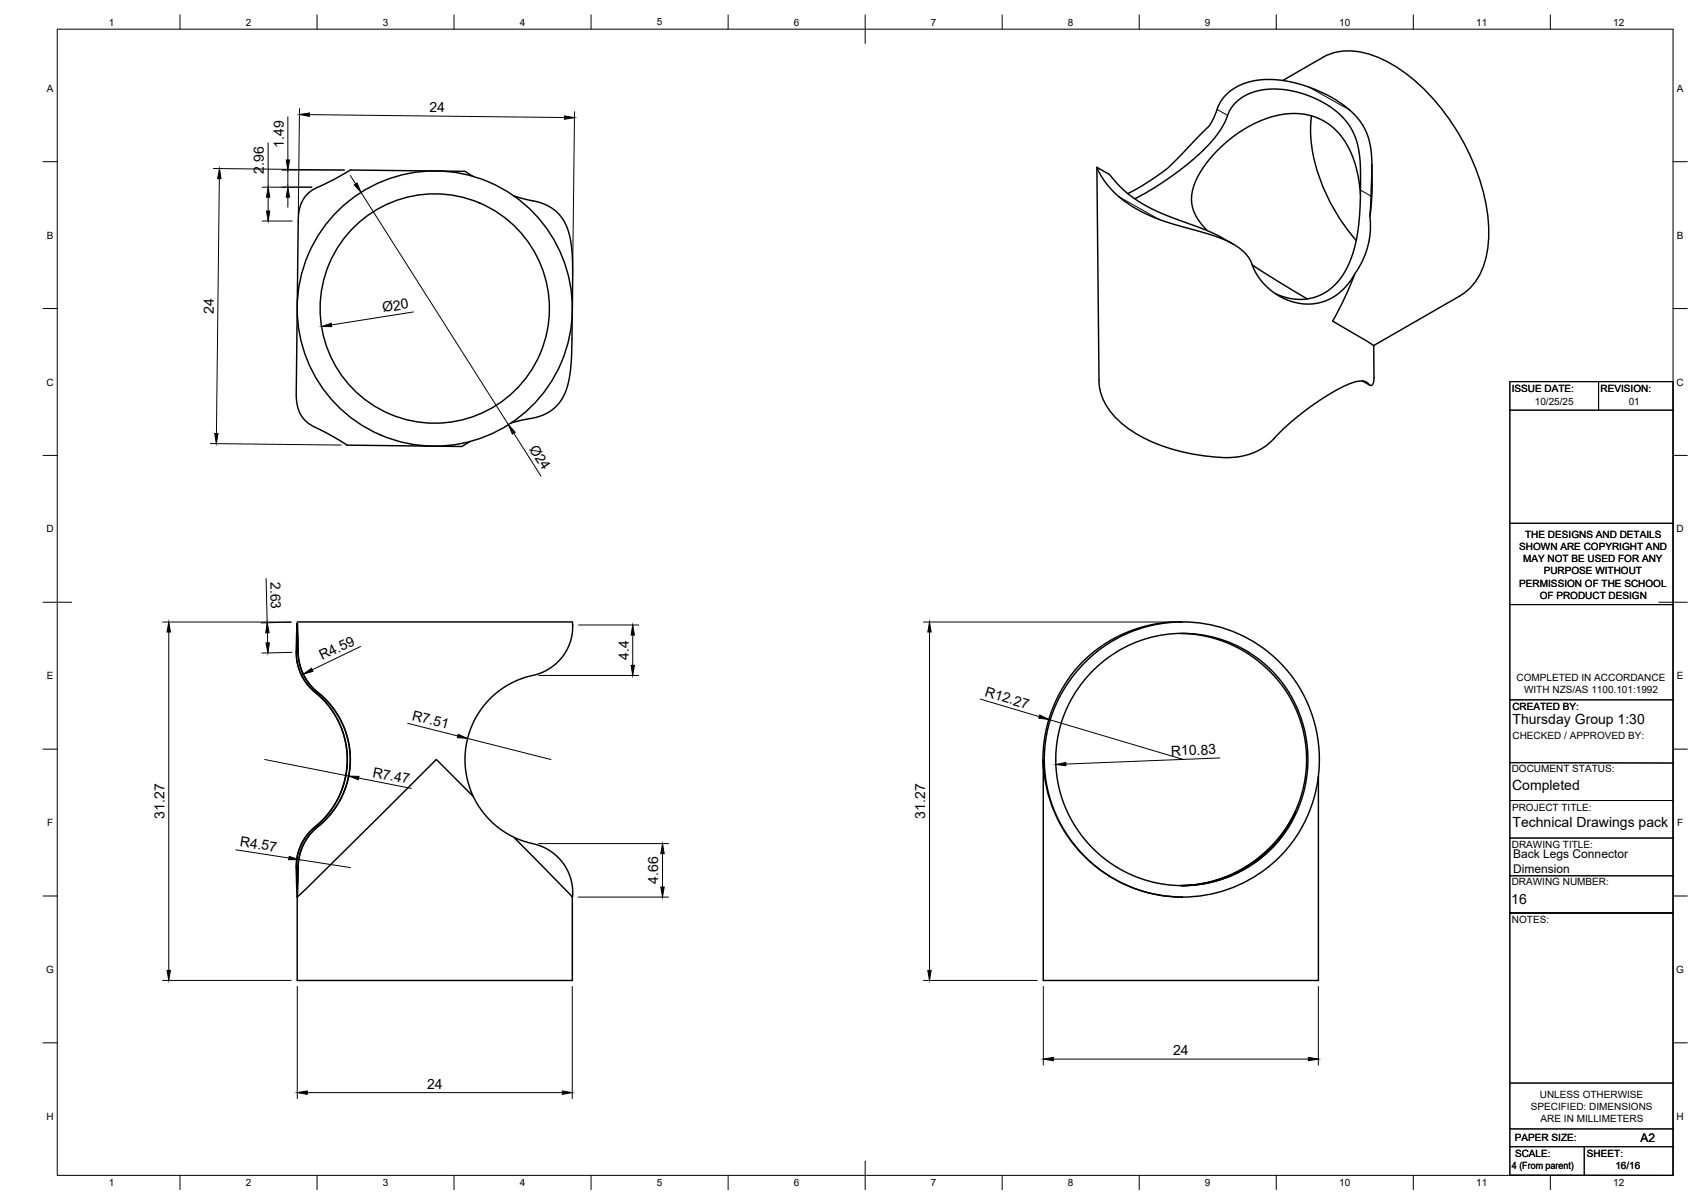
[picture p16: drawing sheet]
<svg xmlns="http://www.w3.org/2000/svg" width="594mm" height="420mm" viewBox="0 0 594 420" stroke-linecap="round" stroke-linejoin="round" font-family="sans-serif">
<defs><g id="words">
<g font-size="4.9">
<text x="149.9" y="39.1" transform="rotate(1 149.9 39.1)">24</text>
<text x="99" y="51.5" transform="rotate(-90 99 51.5)">1.49</text>
<text x="92.1" y="60.6" transform="rotate(-90 92.1 60.6)">2.96</text>
<text x="74.6" y="109.5" transform="rotate(-89 74.6 109.5)">24</text>
<text x="133.8" y="109" transform="rotate(-9 133.8 109)">Ø20</text>
<text x="184.6" y="156.6" transform="rotate(58 184.6 156.6)">Ø24</text>
<text x="94.4" y="203.1" transform="rotate(89 94.4 203.1)">2.63</text>
<text x="112.4" y="230.5" transform="rotate(-26 112.4 230.5)">R4.59</text>
<text x="219.5" y="230.2" transform="rotate(-90 219.5 230.2)">4.4</text>
<text x="343.6" y="242.9" transform="rotate(17 343.6 242.9)">R12.27</text>
<text x="143.6" y="251.2" transform="rotate(14 143.6 251.2)">R7.51</text>
<text x="527.9" y="252.8">Thursday Group 1:30</text>
<text x="408.8" y="263.7" transform="rotate(-2 408.8 263.7)">R10.83</text>
<text x="129.9" y="271" transform="rotate(11 129.9 271)">R7.47</text>
<text x="527.8" y="275.8">Completed</text>
<text x="57.4" y="285.7" transform="rotate(-90 57.4 285.7)">31.27</text>
<text x="323" y="285.7" transform="rotate(-90 323 285.7)">31.27</text>
<text x="527.9" y="288.7">Technical Drawings pack</text>
<text x="83.6" y="295.3" transform="rotate(9 83.6 295.3)">R4.57</text>
<text x="229.8" y="308.4" transform="rotate(-90 229.8 308.4)">4.66</text>
<text x="527.5" y="315.3">16</text>
<text x="409.5" y="368.2">24</text>
<text x="149.1" y="379.9">24</text>
</g>
<g font-size="4.2">
<text x="528.2" y="299.5">Back Legs Connector</text>
<text x="528.2" y="304.5">Dimension</text>
<text x="572.6" y="398.6">A2</text>
</g>
<g font-size="3.5">
<text x="37.9" y="8.9">1</text>
<text x="85.8" y="8.9">2</text>
<text x="133.6" y="8.9">3</text>
<text x="181.4" y="8.9">4</text>
<text x="229.3" y="8.9">5</text>
<text x="277.1" y="8.9">6</text>
<text x="324.9" y="8.9">7</text>
<text x="372.7" y="8.9">8</text>
<text x="420.6" y="8.9">9</text>
<text x="467.4" y="8.9">10</text>
<text x="515.3" y="8.9">11</text>
<text x="563.1" y="8.9">12</text>
<text x="16.3" y="32">A</text>
<text x="585.3" y="32">A</text>
<text x="16.3" y="83.3">B</text>
<text x="585.3" y="83.3">B</text>
<text x="16.2" y="134.6">C</text>
<text x="527.6" y="136.7">ISSUE DATE:</text>
<text x="558.7" y="136.7">REVISION:</text>
<text x="585.2" y="134.6">C</text>
<text x="535.7" y="141.3">10/25/25</text>
<text x="568.5" y="141.3">01</text>
<text x="16.2" y="185.8">D</text>
<text x="585.2" y="185.8">D</text>
<text x="532.4" y="187.8">THE DESIGNS AND DETAILS</text>
<text x="530.3" y="192">SHOWN ARE COPYRIGHT AND</text>
<text x="531.6" y="196.3">MAY NOT BE USED FOR ANY</text>
<text x="538.8" y="200.5">PURPOSE WITHOUT</text>
<text x="530.3" y="204.7">PERMISSION OF THE SCHOOL</text>
<text x="537.4" y="208.9">OF PRODUCT DESIGN</text>
<text x="16.3" y="237">E</text>
<text x="529.3" y="237.7">COMPLETED IN ACCORDANCE</text>
<text x="585.3" y="237">E</text>
<text x="532" y="241.9">WITH NZS/AS 1100.101:1992</text>
<text x="527.9" y="247.8">CREATED BY:</text>
<text x="527.9" y="257.8">CHECKED / APPROVED BY:</text>
<text x="527.7" y="269.6">DOCUMENT STATUS:</text>
<text x="527.8" y="282.9">PROJECT TITLE:</text>
<text x="16.4" y="288.3">F</text>
<text x="585.4" y="288.3">F</text>
<text x="527.7" y="295.8">DRAWING TITLE:</text>
<text x="527.6" y="309">DRAWING NUMBER:</text>
<text x="527.7" y="322.1">NOTES:</text>
<text x="16.1" y="339.6">G</text>
<text x="585.1" y="339.6">G</text>
<text x="537.5" y="383.1">UNLESS OTHERWISE</text>
<text x="534.3" y="387.3">SPECIFIED: DIMENSIONS</text>
<text x="16.2" y="390.8">H</text>
<text x="537.7" y="391.5">ARE IN MILLIMETERS</text>
<text x="585.2" y="390.8">H</text>
<text x="528.8" y="398.3">PAPER SIZE:</text>
<text x="528.8" y="403.9">SCALE:</text>
<text x="553.9" y="403.7">SHEET:</text>
<text x="37.9" y="413.9">1</text>
<text x="85.8" y="413.9">2</text>
<text x="133.6" y="413.9">3</text>
<text x="181.4" y="413.9">4</text>
<text x="229.3" y="413.9">5</text>
<text x="277.1" y="413.9">6</text>
<text x="324.9" y="413.9">7</text>
<text x="372.7" y="413.9">8</text>
<text x="420.6" y="413.9">9</text>
<text x="467.4" y="413.9">10</text>
<text x="515.3" y="413.9">11</text>
<text x="527.7" y="408">4 (From parent)</text>
<text x="563.1" y="413.9">12</text>
<text x="563.8" y="408.1">16/16</text>
</g>
</g></defs>
<!-- layer: Visible -->
<g fill="none" stroke="#000" stroke-width=".51">
<path d="M447.7 28.1l14.1-8.1a21.7 21.7 0 0 1 19.6 .2 64.9 64.9 0 0 1 28.4 27.5 64.9 64.9 0 0 1 9.6 38.4 21.7 21.7 0 0 1-9.7 17.1M382.9 58.4l4.3 2.5 5.2 5.6 2.9 2.3 3.7 2.5 7.8 3.7 15.6 5.9 7.9 4.2M382.9 58.4l.7 75.5a19.4 19.4 0 0 0 7.9 13.9 58 58 0 0 0 31.9 11.6l2.9 .2M382.9 58.4l2.2 4.3 2.9 3.6a47.9 47.9 0 0 0 23.3 12.4l13.3 3.9 3.5 1.4 3.4 1.8 2 1.5 1.8 1.8 1.1 1.8 2.5 5.3 3.3 3.9 3.9 3 2.5 1.3 2.7 .9 2.7 .6 3.2 .2 2.8-.3 3.3-1 3.3-1.9 2.2-1.9 2.2-2.5 1.7-2.7a29.6 29.6 0 0 0 5.5-20.8l.6-14.4-.1-6.5a22.5 22.5 0 0 0-11.6-18.7 43.2 43.2 0 0 0-29.4-7.2 16.1 16.1 0 0 0-13.7 12.2 19.3 19.3 0 0 1-5.6 7.2l-6.5 6.8a62.2 62.2 0 0 1-15.6 11.8l-2.6 1.3M457.8 40.4a52.5 52.5 0 0 0 7.3 31.6l3.8 6.2 4.5 5.7M478.9 57.5v7M165.2 61.6l-2.9-1.8-40-.5-5.2 3.1-8 3.9-1.9 1.5-1.1 1.4a13.5 13.5 0 0 0-2 7.9l-.7 60a11.5 11.5 0 0 0 4.8 11l6.6 3.4 6.4 3.8 40 .5 2.9-1.7M179.3 68.3l10.4 2.8 2.5 1.3 2.5 1.9a19.6 19.6 0 0 1 4.9 13.3l.3 9.4-.3 24.3-.3 6.4a21.6 21.6 0 0 1-5 14l-2.2 1.8-3.3 1.6-10.4 2.5M396.1 69.4l4.4-2.4 5.4-3.4 6.8-4.9 4.4-3.6 3.5-3.2 3.6-4 2.4-3.5 1.8-3.8a14.8 14.8 0 0 1 13.1-9.4 34.4 34.4 0 0 1 28.7 11.5 28.1 28.1 0 0 1 4.7 16.5l-.1 11.5-.7 9.1-1.6 7.6-2 5.4a18.2 18.2 0 0 1-18.1 11.6l-4.1-.7-3.2-1.2M474.9 67.8l-.5-4.5-.9-4.2-1.3-4.3-1.5-3.3-1.9-3.1-2.3-2.8-2.6-2.2-1.9-1.2-2.6-1.2-3.7-1.1-5.5-.3-3.5 .5-3.8 1-3.5 1.3-3.8 1.9a42.6 42.6 0 0 0-18.9 20.6 13.6 13.6 0 0 0 3.9 14.8l.8 .8M478.9 64.4l-.1 5.4-.6 5.7M437.1 92.5l19.2 11.8"/>
<path d="M472.9 95.5l-3.8 9-3.9 7.6 14.3 8.5M509.7 103.2l-30.2 17.4 .1 11.1M475.5 132.9l2.7 1.5M479.6 131.7l-.1 1.3a1.05 1.05 0 0 1-.3 1.2 1.05 1.05 0 0 1-1.3 0l-.8-.7-.9-.4-1.5-.2-1.6 .3-3.8 1.5-5.1 2.8-9.5 6.4-6.3 5.4-5.7 5.6-2.4 1.7-2.4 1.2a24.6 24.6 0 0 1-11.6 1.8M103.7 217h96.1l.1 3-.7 3.4a18.3 18.3 0 0 1-15.3 12.8l-5.5 2.2-5.2 3.5-2.6 2.4-2.2 2.5-2.9 4.6-2.1 5.7-1 5.9 .1 5.5 1.3 5.9a30.7 30.7 0 0 0 24.2 20.6l4.2 2.1 3.6 3.2a17.1 17.1 0 0 1 4.1 11.7M103.7 217l.4 10.6a19 19 0 0 0 8.4 15.4l2.8 2.9 2 2.6 1.7 2.9 1.5 3.6 1 3.3 .7 3.8 .1 3.4-.3 3.4-.5 2.9-1 3.3-2.5 5.4-3.2 4.4-6.5 6.2-1.7 2.4-1 2.1a17.8 17.8 0 0 0-1.5 6.9l-.4 10.6v-.5a60.1 60.1 0 0 1 0-13.7l1.2-3.8 2.1-3.5 6.8-6.7 1.7-2.3 2.1-3.2 1.4-3 1.3-4.2 .6-2.9 .3-3.8-.2-3.8-.7-3.8-1.3-4.1-1.4-3.1-2.1-3.2-2-2.6-6.1-5.9-1.7-2.4-.9-1.8a16.8 16.8 0 0 1-1.4-7.2zM401.6 218.1a47.5 47.5 0 0 0-37.4 50.3M412.7 217l-5.1 .2-6 .9M103.7 221.1l.5 8.7 1.1 4.3 1.3 2.6 1.7 2.4 6.1 5.8 2.3 2.9 1.8 2.8 1.5 3.1 1.1 3.3 .9 4.2 .3 3.8-.3 3.9-.9 4.2-1.1 3.3-1.5 3.1-3.5 5.1-6.9 6.7-2.6 4.2-1.3 4.8-.4 8.7-.3-8.3 .3-2.1 1-3.1 2.5-4.2 7-7 2.4-3.4 1.3-2.2 1.4-3.1 1.2-4.2 .5-3.8 .1-3.4-.3-3.8-.9-3.8-2.4-6-2-3.2-1.8-2.2-6.3-6.1-1.5-2.2-1.2-2.3-1-3.1-.3-2.1zM412.2 221a44 44 0 0 1 39.5 25.3 44 44 0 0 1-5.8 46.6l-4.4 4.5-4.6 3.7a44.2 44.2 0 0 1-24.7 8M442.7 227.6l4.5 4 3.3 3.8 3.1 4.5 2.1 3.9 1.9 4.7 1.6 5.3 1 5.3 .3 5.1-.3 6.8-1 5.4-1.3 4.5-2.2 5.4-2.5 4.6-3.1 4.2-2.9 3.4-4.5 4M442.7 227.6a48.4 48.4 0 0 0-72.3 14.5l-3 6.8-2.1 7.3-.8 7.6 .3 6.8 1.1 5.8 2.5 7.6 1.9 3.7 2.2 3.6 4.1 5.4a48.1 48.1 0 0 0 36.1 16.4"/>
<path d="M165.2 278l-12.9-13-48.6 48M460.2 270.8v71.4h-96v-77.2a48.7 48.7 0 0 0 48.5 48.1M179.3 292.1l20.5 20.9M199.9 312l-.1 30.2h-96.1v-29.1M412.2 309.1l5.8-.5 6.2-1.3 6.1-2.3 5.7-3.2 4.6-3.5 4.7-4.6 3.6-4.7 3.3-5.6-3.1 5.9-4.1 5.4-4.5 4.3-4.8 3.5-5.3 2.8-5.7 2.1-6.2 1.3-5.8 .4M442.7 302.5a48 48 0 0 1-30 10.6"/>
<circle cx="151.8" cy="107.7" r="40"/>
<circle cx="151.8" cy="107.7" r="48"/>
<circle cx="412.6" cy="265.1" r="44"/>
</g>
<!-- layer: Visible Narrow -->
<path d="M424.8 38.2l3.7 2.1M456.9 30.4l14.2 8M390.5 68.7l14.2 7.9M474.9 66.3l3.6 2.1M475.8 133l1.9 1" fill="none" stroke="#000" stroke-width=".35"/>
<!-- layer: BORDER -->
<g fill="none" stroke="#000" stroke-width=".35">
<path d="M20 10.2h564v400h-564zM62.8 5.2v5M110.7 5.2v5M158.5 5.2v5M206.3 5.2v5M254.1 5.2v5M302 5.2v10M349.8 5.2v5M397.6 5.2v5M445.5 5.2v5M493.3 5.2v5M541.1 5.2v5"/>
<path d="M15 56.4h5M584 56.4h5M15 107.7h5M584 107.7h5M15 158.9h5M584 158.9h5M15 210.2h10M579 210.2h10M15 261.4h5M584 261.4h5M15 312.7h5M584 312.7h5"/>
<path d="M15 363.9h5M584 363.9h5M62.8 410.2v5M110.7 410.2v5M158.5 410.2v5M206.3 410.2v5M254.1 410.2v5M302 405.2v10M349.8 410.2v5M397.6 410.2v5M445.5 410.2v5M493.3 410.2v5"/>
<path d="M541.1 410.2v5"/>
</g>
<!-- layer: TITLEBLOCK -->
<g fill="none" stroke="#000" stroke-width=".36">
<path d="M527 133.2h57v277l-57-.1zM558 133.2v9.9M527 143.1h57M527 182.6h57M527 211h57M527 244.2h56.9M527 279.4h57M527 266.1l57 .2M527 292.5h57M527 318.6h57M527 305.6h57M527.1 378h57"/>
<path d="M527 394h56.9M527 400.2h57M553 400.2v10"/>
</g>
<!-- layer: FD_Dimensions -->
<g fill="none" stroke="#000" stroke-width=".35">
<path d="M104.5 37.9l-.4 37.1M200.5 39l-.6 57.1M74.5 58.8l45.7 .5-21.8 .1M93.6 49.9v15.4M100.5 40.8v15M100.5 59.4v5.9M108 40l89 1M76.6 62.3l-1.1 89M91.5 77.1h10.5M91.5 65.3h17.4M93.6 68.8v4.8M100.5 68.8v3.5"/>
<path d="M122.3 61.2l1.9 3M126 67.2l51.5 81M144.3 108.9l-28.6 4.5M73.4 154.8l45.7 .5M179.3 151.2l9.5 15M56.8 217.1h44.9l-10.5 .3M92.9 201.9l.4 15.4M202 218.1h20.9M322.3 217.1h87.2M58.9 220.6v118M93.3 220.8l.1 3.5M101.9 227.6l-10.5 .3"/>
<path d="M125.9 225.6l-16.9 8.1M188 235.7h34.9M220.9 221.6v10.6M324.4 220.6v118M142.3 252.4l17.5 4.4M163.2 257.7l29.1 7.3M342.2 244l20.6 6.1M366.1 251.1l47 14M92.4 265l29.3 5.8M125.2 271.5l18.4 3.6M425.8 264.5l-53.8 2.1M82.3 296.6l18.6 2.8"/>
<path d="M104.3 300l18.1 2.8M188 294.4h45.3M231.2 297.9v11.6M201.8 313.1h31.5M56.8 342.1h44.8M103.8 344.2v39.2M199.7 344.2v39.2M322.3 342.1h39.8M364.2 344.2v27.5M460.2 344.2v27.5M367.7 369.6h89M107.3 381.3h89"/>
</g>
<g fill="#000" stroke="#000" stroke-width=".35">
<path d="M104.5 40l3.5-.6v1.2zM99.9 55.8h1.2l-.6 3.6zM197 40.4l3.5 .7-3.5 .5zM76.6 58.8l.5 3.5h-1.1zM93 73.6h1.2l-.6 3.5zM93.6 65.3l.6 3.5h-1.2zM100.5 65.3l.6 3.5h-1.2zM123.7 64.5l1-.6 1.3 3.3zM112.2 113.9l3.4-1.1 .2 1.2zM75 151.3h1.1l-.6 3.5zM177.5 148.2l2.3 2.7-1 .6zM58.9 217.1l.6 3.5h-1.2z"/>
<path d="M93.3 217.3l.6 3.5h-1.1zM92.9 224.4l1.1-.1-.5 3.6zM105.9 235.3l2.8-2.1 .5 1.1zM220.9 218.1l.5 3.5h-1.1zM220.3 232.2h1.1l-.5 3.5zM324.4 217.1l.6 3.5h-1.2zM159.9 256.3l3.3 1.4-3.5-.3zM362.9 249.5l3.2 1.6-3.5-.5zM121.7 270.8l3.6 .1-.2 1.2zM368.6 266.8l3.4-.7 .1 1.1zM100.9 298.9l3.4 1.1h-3.5zM231.2 294.4l.6 3.5h-1.1z"/>
<path d="M230.7 309.5h1.1l-.6 3.6zM58.3 338.6h1.2l-.6 3.5zM323.8 338.6h1.2l-.6 3.5zM364.2 369.6l3.5-.6v1.2zM456.7 369l3.5 .6-3.5 .6zM103.8 381.3l3.5-.6v1.2zM196.3 380.7l3.4 .6-3.4 .6z"/>
</g>
<use href="#words"/>
</svg>
